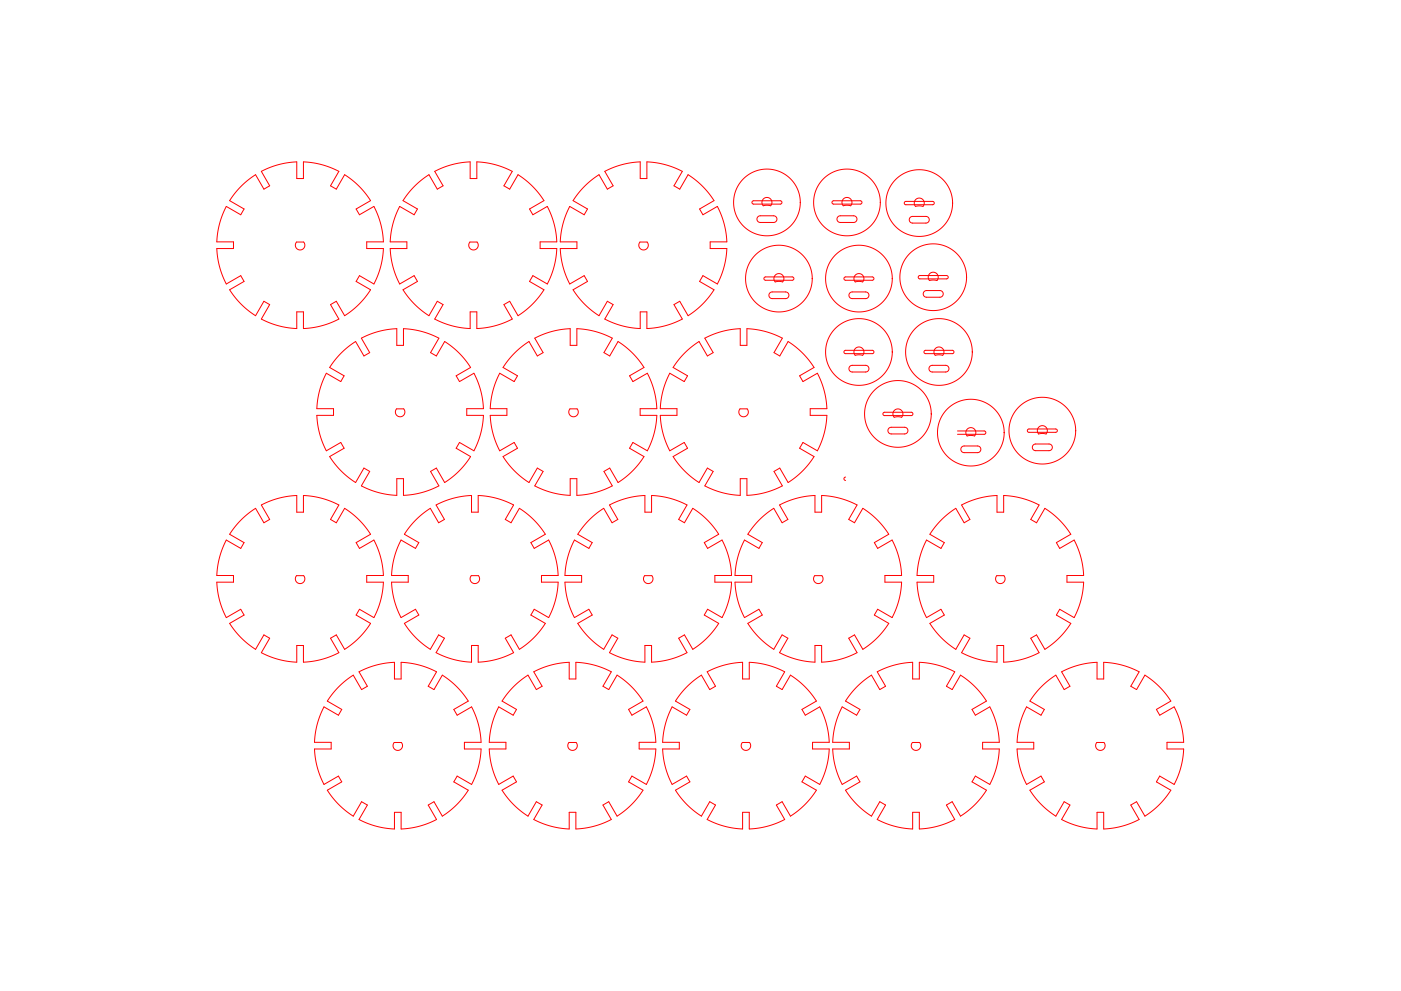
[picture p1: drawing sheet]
<svg xmlns="http://www.w3.org/2000/svg" width="420mm" height="297mm" viewBox="0 0 420 297" stroke-linecap="round" stroke-linejoin="round" font-family="sans-serif">
<g fill="none" stroke="#f00" stroke-width=".3">
<path d="M72.3 55.8l2-1.8 2.3-1.6 2.5 4.3 1.8-1-2.5-4.3 2.5-1.2 2.6-.8 2.8-.6 2.7-.3v5h2v-5l2 .2 4.4 .9 4.2 1.8-2.5 4.3 1.8 1 2.5-4.3 2.2 1.6 2.1 1.8 1.8 2 1.6 2.3-4.3 2.5 1 1.8 4.3-2.5 1.2 2.5 .8 2.6 .6 2.7 .3 2.8h-5v2h5l-.2 2-.9 4.4-1.8 4.2-4.3-2.5-1 1.8 4.3 2.5-1.6 2.2-1.8 2.1-2 1.8-2.3 1.6-2.5-4.3-1.8 1 2.5 4.3-2.5 1.2-2.6 .8-2.8 .6-2.7 .3v-5h-2v5l-2-.2-4.4-.9-4.2-1.8 2.5-4.3-1.8-1-2.5 4.3-2.2-1.6-2.1-1.8-1.9-2.1-1.5-2.2 4.3-2.5-1-1.8-4.3 2.5-1.2-2.5-.8-2.6-.6-2.8-.3-2.7h5v-2h-5l.2-2 1-4.5 1.7-4.1 4.3 2.5 1-1.8-4.3-2.5 1.6-2.2zM124.3 55.8l2-1.8 2.3-1.6 2.5 4.3 1.8-1-2.5-4.3 2.5-1.2 2.6-.8 2.8-.6 2.7-.3v5h2v-5l2 .2 4.4 .9 4.2 1.8-2.5 4.3 1.8 1 2.5-4.3 2.2 1.6 2.1 1.8 1.9 2.1 1.5 2.2-4.3 2.5 1 1.8 4.3-2.5 1.2 2.5 .8 2.6 .6 2.7 .3 2.8h-5v2h5l-.2 2-1 4.5-1.7 4.1-4.3-2.5-1 1.8 4.3 2.5-1.6 2.2-1.8 2.1-2 1.8-2.3 1.6-2.5-4.3-1.8 1 2.5 4.3-2.5 1.2-2.6 .8-2.8 .6-2.7 .3v-5h-2v5l-2-.2-4.4-.9-4.2-1.8 2.5-4.3-1.8-1-2.5 4.3-2.2-1.6-2.1-1.8-1.9-2.1-1.5-2.2 4.3-2.5-1-1.8-4.3 2.5-1.2-2.5-.8-2.6-.6-2.7-.3-2.8h5v-2h-5l.2-2 1-4.5 1.7-4.1 4.3 2.5 1-1.8-4.3-2.5 1.6-2.2zM175.3 55.8l2-1.8 2.3-1.6 2.5 4.3 1.8-1-2.5-4.3 2.5-1.2 2.6-.8 2.8-.6 2.7-.3v5h2v-5l2 .2 4.5 1 4.1 1.7-2.5 4.3 1.8 1 2.5-4.3 2.2 1.6 2.1 1.8 1.8 2 1.6 2.3-4.3 2.5 1 1.8 4.3-2.5 1.2 2.5 .8 2.6 .6 2.8 .3 2.7h-5v2h5l-.2 2-.9 4.4-1.8 4.2-4.3-2.5-1 1.8 4.3 2.5-1.6 2.2-1.8 2.1-2 1.8-2.3 1.6-2.5-4.3-1.8 1 2.5 4.3-2.5 1.2-2.6 .8-2.8 .6-2.7 .3v-5h-2v5l-2-.2-4.4-.9-4.2-1.8 2.5-4.3-1.8-1-2.5 4.3-2.2-1.6-2.1-1.8-1.9-2.1-1.5-2.2 4.3-2.5-1-1.8-4.3 2.5-1.2-2.5-.8-2.6-.6-2.8-.3-2.7h5v-2h-5l.2-2 1-4.5 1.7-4.1 4.3 2.5 1-1.8-4.3-2.5 1.6-2.2zM229 59.6l1-.4 1 .4 .5 1-.4 1.1-1.1-.2-1.1 .2-.4-1.1zM253 59.6l1-.4 1 .4 .5 1-.4 1.1-1.1-.2-1.1 .2-.4-1.1zM274.6 59.8l1.1-.4 1 .4 .5 1-.4 1.1-1.1-.2-1.1 .2-.4-1.1zM88.9 72.5h2.2l.3 1-.3 .9-1 .5-1-.3-.5-1zM140.9 72.5h2.2l.3 1-.3 .9-1 .5-1-.3-.5-1zM191.9 72.5h2.2l.3 1-.3 .9-1 .5-1-.3-.5-1zM225.7 60.3l8.3-.1 .5 .5-.4 .5h-8.1l-.5-.3zM227.3 65l.7-.3h4.1l.7 .4 .2 .7-.3 .6-.5 .3h-4.3l-.8-.7zM240 60.7h.1"/>
<path d="M249.7 60.3l8.3-.1 .5 .5-.4 .5h-8.1l-.5-.3zM251.3 65l.7-.3h4.1l.7 .4 .2 .7-.3 .6-.5 .3h-4.3l-.8-.7zM264 60.7h.1M271.3 60.5l8.4-.1 .5 .5-.5 .5h-8.1l-.4-.4zM273 65.2l.6-.3h4.2l.7 .3 .2 .8-.3 .6-.5 .3h-4.4l-.8-.7zM285.7 60.9h.1M229.2 83.1l8.4-.1 .5 .5-.5 .5h-8l-.5-.3zM230.9 87.8l.7-.3h4.1l.7 .4 .2 .7-.3 .6-.5 .3h-4.3l-.9-.7zM232.5 82.4l1.1-.4 1 .4 .5 1.1-.4 1-1.1-.2-1.1 .2-.4-1zM243.6 83.5h.1M253.2 83.1l8.4-.1 .5 .5-.5 .5h-8l-.5-.3zM254.9 87.8l.7-.3h4.1l.7 .4 .2 .7-.3 .6-.5 .3h-4.3l-.9-.7z"/>
<path d="M256.5 82.4l1.1-.4 1 .4 .5 1.1-.4 1-1.1-.2-1.1 .2-.4-1zM267.6 83.5h.1M275.5 82.7l8.4-.1 .5 .5-.5 .5h-8.1l-.4-.4zM277.2 87.4l.6-.3h4.2l.7 .4 .2 .7-.3 .6-.6 .3h-4.3l-.8-.7zM278.8 82l1.1-.4 1 .4 .5 1-.4 1.1-1.1-.2-1.1 .2-.4-1.1zM289.9 83.1h.1M102.3 105.8l2-1.8 2.3-1.6 2.5 4.3 1.8-1-2.5-4.3 2.5-1.2 2.6-.8 2.8-.6 2.7-.3v5h2v-5l2 .2 4.4 .9 4.2 1.8-2.5 4.3 1.8 1 2.5-4.3 2.2 1.6 2.1 1.8 1.9 2.1 1.5 2.2-4.3 2.5 1 1.8 4.3-2.5 1.2 2.5 .8 2.6 .6 2.7 .3 2.8h-5v2h5l-.2 2-1 4.5-1.7 4.1-4.3-2.5-1 1.8 4.3 2.5-1.6 2.2-1.8 2.1-2 1.8-2.3 1.6-2.5-4.3-1.8 1 2.5 4.3-2.5 1.2-2.6 .8-2.8 .6-2.7 .3v-5h-2v5l-2-.2-4.5-1-4.1-1.7 2.5-4.3-1.8-1-2.5 4.3-2.2-1.6-2.1-1.8-1.8-2-1.6-2.3 4.3-2.5-1-1.8-4.3 2.5-1.2-2.5-.8-2.6-.6-2.7-.3-2.8h5v-2h-5l.2-2 1-4.5 1.7-4.1 4.3 2.5 1-1.8-4.3-2.5 1.6-2.2zM154.3 105.8l2-1.8 2.3-1.6 2.5 4.3 1.8-1-2.5-4.3 2.5-1.2 2.6-.8 2.8-.6 2.7-.3v5h2v-5l2 .2 4.4 .9 4.2 1.8-2.5 4.3 1.8 1 2.5-4.3 2.2 1.6 2.1 1.8 1.8 2 1.6 2.3-4.3 2.5 1 1.8 4.3-2.5 1.2 2.5 .8 2.6 .6 2.8 .3 2.7h-5v2h5l-.2 2-.9 4.4-1.8 4.2-4.3-2.5-1 1.8 4.3 2.5-1.6 2.2-1.8 2.1-2.1 1.9-2.2 1.5-2.5-4.3-1.8 1 2.5 4.3-2.5 1.2-2.6 .8-2.8 .6-2.7 .3v-5h-2v5l-2-.2-4.5-1-4.1-1.7 2.5-4.3-1.8-1-2.5 4.3-2.2-1.6-2.1-1.8-1.9-2.1-1.5-2.2 4.3-2.5-1-1.8-4.3 2.5-1.2-2.5-.8-2.6-.6-2.8-.3-2.7h5v-2h-5l.2-2 1-4.5 1.7-4.1 4.3 2.5 1-1.8-4.3-2.5 1.6-2.2zM205.3 105.8l2-1.8 2.3-1.6 2.5 4.3 1.8-1-2.5-4.3 2.5-1.2 2.6-.8 2.8-.6 2.7-.3v5h2v-5l2 .2 4.5 1 4.1 1.7-2.5 4.3 1.8 1 2.5-4.3 2.2 1.6 2.1 1.8 1.8 2 1.6 2.3-4.3 2.5 1 1.8 4.3-2.5 1.2 2.5 .8 2.6 .6 2.8 .3 2.7h-5v2h5l-.2 2-.9 4.4-1.8 4.2-4.3-2.5-1 1.8 4.3 2.5-1.6 2.2-1.8 2.1-2 1.8-2.3 1.6-2.5-4.3-1.8 1 2.5 4.3-2.5 1.2-2.6 .8-2.8 .6-2.7 .3v-5h-2v5l-2-.2-4.5-1-4.1-1.7 2.5-4.3-1.8-1-2.5 4.3-2.2-1.6-2.1-1.8-1.8-2-1.6-2.3 4.3-2.5-1-1.8-4.3 2.5-1.2-2.5-.8-2.6-.6-2.8-.3-2.7h5v-2h-5l.2-2 1-4.5 1.7-4.1 4.3 2.5 1-1.8-4.3-2.5 1.6-2.2zM253.2 105.1l8.4-.1 .5 .5-.5 .5h-8l-.5-.3zM254.9 109.8l.7-.3h4.1l.7 .4 .2 .7-.3 .6-.5 .3h-4.3l-.9-.7zM256.5 104.4l1.1-.4 1 .4 .5 1.1-.4 1-1.1-.2-1.1 .2-.4-1z"/>
<path d="M267.6 105.5h.1M277.2 105.1l8.4-.1 .5 .5-.5 .5h-8l-.5-.3zM278.9 109.8l.7-.3h4.1l.7 .4 .2 .7-.3 .6-.5 .3h-4.3l-.9-.7zM280.5 104.4l1.1-.4 1 .4 .5 1.1-.4 1-1.1-.2-1.1 .2-.4-1zM291.6 105.5h.1M118.9 122.5h2.2l.3 1-.3 .9-1 .5-1-.3-.5-1zM170.9 122.5h2.2l.3 1-.3 .9-1 .5-1-.3-.5-1zM221.9 122.5h2.2l.3 1-.3 .9-1 .5-1-.3-.5-1zM264.9 123.7l8.4-.1 .5 .5-.5 .5h-8.1l-.4-.3zM266.6 128.4l.6-.3h4.2l.7 .3 .2 .8-.3 .6-.5 .3h-4.4l-.8-.7zM268.2 123l1.1-.4 1 .4 .5 1-.4 1.1-1.1-.2-1.1 .2-.4-1.1zM279.3 124.1h.1"/>
<path d="M287.2 129.2h8l.5 .5-.5 .5h-8M288.4 134l.7-.3h4.2l.6 .4 .2 .7-.2 .6-.6 .3h-4.3l-.8-.7zM290.1 128.6l1-.4 1.1 .4 .5 1-.4 1.1-1.2-.2-1.1 .2-.3-1.1zM301.2 129.7h.1M308.2 128.7l8.4-.1 .5 .5-.5 .5h-8l-.5-.3zM309.9 133.4l.7-.3h4.1l.7 .4 .2 .7-.3 .6-.5 .3h-4.3l-.8-.7zM311.5 128l1.1-.4 1 .4 .5 1-.4 1.1-1.1-.2-1.1 .2-.4-1.1zM322.6 129.1h.1M72.3 155.8l2.1-1.9 2.2-1.5 2.5 4.3 1.8-1-2.5-4.3 2.5-1.2 2.6-.8 2.7-.6 2.8-.3v5h2v-5l2 .2 4.5 1 4.1 1.7-2.5 4.3 1.8 1 2.5-4.3 2.2 1.6 2.1 1.8 1.8 2 1.6 2.3-4.3 2.5 1 1.8 4.3-2.5 1.2 2.5 .8 2.6 .6 2.7 .3 2.8h-5v2h5l-.2 2-.9 4.4-1.8 4.2-4.3-2.5-1 1.8 4.3 2.5-1.6 2.2-1.8 2.1-2 1.8-2.3 1.6-2.5-4.3-1.8 1 2.5 4.3-2.5 1.2-2.6 .8-2.7 .6-2.8 .3v-5h-2v5l-2-.2-4.5-1-4.1-1.7 2.5-4.3-1.8-1-2.5 4.3-2.2-1.6-2.1-1.8-1.8-2-1.6-2.3 4.3-2.5-1-1.8-4.3 2.5-1.2-2.5-.8-2.6-.6-2.7-.3-2.8h5v-2h-5l.2-2 .9-4.4 1.8-4.2 4.3 2.5 1-1.8-4.3-2.5 1.6-2.2zM124.7 155.8l2-1.8 2.4-1.6 2.5 4.3 1.7-1-2.5-4.3 2.5-1.2 2.6-.8 2.7-.6 2.8-.3v5h2v-5l2 .2 4.5 .9 4.1 1.8-2.5 4.3 1.8 1 2.5-4.3 2.2 1.6 2.1 1.8 1.8 2 1.6 2.3-4.3 2.5 1 1.8 4.3-2.5 1.2 2.5 .9 2.6 .5 2.7 .3 2.8h-5v2h5l-.2 2-.9 4.5-1.8 4.1-4.3-2.5-1 1.8 4.3 2.5-1.6 2.2-1.8 2.1-2.1 1.8-2.2 1.6-2.5-4.3-1.8 1 2.5 4.3-2.5 1.2-2.6 .8-2.7 .6-2.8 .3v-5h-2v5l-2-.2-4.5-1-4.1-1.7 2.5-4.3-1.7-1-2.5 4.3-2.3-1.6-2.1-1.8-1.8-2.1-1.6-2.2 4.3-2.5-1-1.8-4.3 2.5-1.2-2.5-.8-2.6-.6-2.7-.3-2.8h5v-2h-5l.2-2 1-4.5 1.7-4.1 4.3 2.5 1-1.8-4.3-2.5 1.6-2.2zM176.7 155.8l2-1.8 2.4-1.6 2.5 4.3 1.7-1-2.5-4.3 2.5-1.2 2.6-.8 2.7-.6 2.8-.3v5h2v-5l2 .2 4.5 .9 4.1 1.8-2.5 4.3 1.8 1 2.5-4.3 2.2 1.6 2.1 1.8 1.8 2 1.6 2.3-4.3 2.5 1 1.8 4.3-2.5 1.2 2.5 .9 2.6 .5 2.8 .3 2.7h-5v2h5l-.2 2-.9 4.4-1.8 4.2-4.3-2.5-1 1.8 4.3 2.5-1.6 2.2-1.8 2.1-2 1.8-2.3 1.6-2.5-4.3-1.8 1 2.5 4.3-2.5 1.2-2.6 .8-2.7 .6-2.8 .3v-5h-2v5l-2-.2-4.5-1-4.1-1.7 2.5-4.3-1.7-1-2.5 4.3-2.3-1.6-2.1-1.8-1.8-2.1-1.6-2.2 4.3-2.5-1-1.8-4.3 2.5-1.2-2.5-.8-2.6-.6-2.8-.3-2.7h5v-2h-5l.2-2 .9-4.4 1.8-4.2 4.3 2.5 1-1.8-4.3-2.5 1.6-2.2zM227.7 155.8l2.1-1.9 2.3-1.5 2.5 4.3 1.7-1-2.5-4.3 2.5-1.2 2.6-.8 2.7-.6 2.8-.3v5h2v-5l2 .2 4.5 .9 4.1 1.8-2.5 4.3 1.8 1 2.5-4.3 2.2 1.6 2.1 1.8 1.8 2 1.6 2.3-4.3 2.5 1 1.8 4.3-2.5 1.2 2.5 .9 2.6 .5 2.8 .3 2.7h-5v2h5l-.2 2-.9 4.4-1.8 4.2-4.3-2.5-1 1.8 4.3 2.5-1.6 2.2-1.8 2.1-2 1.8-2.3 1.6-2.5-4.3-1.8 1 2.5 4.3-2.5 1.2-2.6 .8-2.7 .6-2.8 .3v-5h-2v5l-2-.2-4.4-.9-4.2-1.8 2.5-4.3-1.7-1-2.5 4.3-2.3-1.6-2.1-1.8-1.8-2-1.6-2.3 4.3-2.5-1-1.8-4.3 2.5-1.2-2.5-.8-2.6-.6-2.7-.3-2.8h5v-2h-5l.2-2 .9-4.4 1.8-4.2 4.3 2.5 1-1.8-4.3-2.5 1.6-2.2z"/>
<path d="M253.6 143l-.5 .5 .1 .3 .4 .2M282.3 155.8l2.1-1.9 2.2-1.5 2.5 4.3 1.8-1-2.5-4.3 2.5-1.2 2.6-.8 2.7-.6 2.8-.3v5h2v-5l2 .2 4.5 1 4.1 1.7-2.5 4.3 1.8 1 2.5-4.3 2.2 1.6 2.1 1.8 1.9 2.1 1.5 2.2-4.3 2.5 1 1.8 4.3-2.5 1.2 2.5 .8 2.6 .6 2.8 .3 2.7h-5v2h5l-.2 2-.9 4.4-1.8 4.2-4.3-2.5-1 1.8 4.3 2.5-1.6 2.2-1.8 2.1-2 1.8-2.3 1.6-2.5-4.3-1.8 1 2.5 4.3-2.5 1.2-2.6 .8-2.7 .6-2.8 .3v-5h-2v5l-2-.2-4.4-.9-4.2-1.8 2.5-4.3-1.8-1-2.5 4.3-2.2-1.6-2.1-1.8-1.8-2-1.6-2.3 4.3-2.5-1-1.8-4.3 2.5-1.2-2.5-.8-2.6-.6-2.8-.3-2.7h5v-2h-5l.2-2 .9-4.4 1.8-4.2 4.3 2.5 1-1.8-4.3-2.5 1.6-2.2zM88.9 172.5h2.2l.3 1-.3 .9-1 .5-1-.3-.5-1zM141.3 172.5h2.2l.3 1-.3 .9-1 .5-1-.3-.5-1zM193.3 172.5h2.2l.3 1-.3 .9-1 .5-1-.3-.5-1zM244.3 172.5h2.2l.3 1-.3 .9-1 .5-1-.3-.5-1zM298.9 172.5h2.2l.3 1-.3 .9-1 .5-1-.3-.5-1zM101.6 205.8l2-1.8 2.3-1.6 2.5 4.3 1.8-1-2.5-4.3 2.5-1.2 2.6-.8 2.7-.6 2.8-.3v5h2v-5l2 .2 4.4 .9 4.2 1.8-2.5 4.3 1.8 1 2.5-4.3 2.2 1.6 2.1 1.8 1.8 2 1.6 2.3-4.3 2.5 1 1.8 4.3-2.5 1.2 2.5 .8 2.6 .6 2.8 .3 2.7h-5v2h5l-.2 2-1 4.5-1.7 4.1-4.3-2.5-1 1.8 4.3 2.5-1.6 2.2-1.8 2.1-2 1.8-2.3 1.6-2.5-4.3-1.8 1 2.5 4.3-2.5 1.2-2.6 .8-2.8 .6-2.7 .3v-5h-2v5l-2-.2-4.5-1-4.1-1.7 2.5-4.3-1.8-1-2.5 4.3-2.2-1.6-2.1-1.8-1.8-2-1.6-2.3 4.3-2.5-1-1.8-4.3 2.5-1.2-2.5-.8-2.6-.6-2.7-.3-2.8h5v-2h-5l.2-2 .9-4.5 1.8-4.1 4.3 2.5 1-1.8-4.3-2.5 1.6-2.2zM154 205.8l2-1.8 2.3-1.6 2.5 4.3 1.8-1-2.5-4.3 2.5-1.2 2.6-.8 2.7-.6 2.8-.3v5h2v-5l2 .2 4.4 .9 4.2 1.8-2.5 4.3 1.8 1 2.5-4.3 2.2 1.6 2.1 1.8 1.9 2.1 1.5 2.2-4.3 2.5 1 1.8 4.3-2.5 1.2 2.5 .8 2.6 .6 2.7 .3 2.8h-5v2h5l-.2 2-.9 4.4-1.8 4.2-4.3-2.5-1 1.8 4.3 2.5-1.6 2.2-1.8 2.1-2.1 1.9-2.2 1.5-2.5-4.3-1.8 1 2.5 4.3-2.5 1.2-2.6 .8-2.7 .6-2.8 .3v-5h-2v5l-2-.2-4.5-1-4.1-1.7 2.5-4.3-1.8-1-2.5 4.3-2.2-1.6-2.1-1.8-1.8-2-1.6-2.3 4.3-2.5-1-1.8-4.3 2.5-1.2-2.5-.8-2.6-.6-2.8-.3-2.7h5v-2h-5l.2-2 1-4.5 1.7-4.1 4.3 2.5 1-1.8-4.3-2.5 1.6-2.2zM206 205.8l2-1.8 2.3-1.6 2.5 4.3 1.8-1-2.5-4.3 2.5-1.2 2.6-.8 2.7-.6 2.8-.3v5h2v-5l2 .2 4.4 .9 4.2 1.8-2.5 4.3 1.8 1 2.5-4.3 2.2 1.6 2.1 1.8 1.9 2.1 1.5 2.2-4.3 2.5 1 1.8 4.3-2.5 1.2 2.5 .8 2.6 .6 2.7 .3 2.8h-5v2h5l-.2 2-.9 4.4-1.8 4.2-4.3-2.5-1 1.8 4.3 2.5-1.6 2.2-1.8 2.1-2 1.8-2.3 1.6-2.5-4.3-1.8 1 2.5 4.3-2.5 1.2-2.6 .8-2.8 .6-2.7 .3v-5h-2v5l-2-.2-4.4-.9-4.2-1.8 2.5-4.3-1.8-1-2.5 4.3-2.2-1.6-2.1-1.8-1.9-2.1-1.5-2.2 4.3-2.5-1-1.8-4.3 2.5-1.2-2.5-.8-2.6-.6-2.7-.3-2.8h5v-2h-5l.2-2 .9-4.4 1.8-4.2 4.3 2.5 1-1.8-4.3-2.5 1.6-2.2zM257 205.8l2-1.8 2.3-1.6 2.5 4.3 1.8-1-2.5-4.3 2.5-1.2 2.6-.8 2.7-.6 2.8-.3v5h2v-5l2 .2 4.4 .9 4.2 1.8-2.5 4.3 1.8 1 2.5-4.3 2.2 1.6 2.1 1.8 1.9 2.1 1.5 2.2-4.3 2.5 1 1.8 4.3-2.5 1.2 2.5 .8 2.6 .6 2.7 .3 2.8h-5v2h5l-.2 2-.9 4.4-1.8 4.2-4.3-2.5-1 1.8 4.3 2.5-1.6 2.2-1.8 2.1-2 1.8-2.3 1.6-2.5-4.3-1.8 1 2.5 4.3-2.5 1.2-2.6 .8-2.8 .6-2.7 .3v-5h-2v5l-2-.2-4.4-.9-4.2-1.8 2.5-4.3-1.8-1-2.5 4.3-2.2-1.6-2.1-1.8-1.9-2.1-1.5-2.2 4.3-2.5-1-1.8-4.3 2.5-1.2-2.5-.8-2.6-.6-2.7-.3-2.8h5v-2h-5l.2-2 .9-4.4 1.8-4.2 4.3 2.5 1-1.8-4.3-2.5 1.6-2.2zM312.3 205.8l2.1-1.9 2.2-1.5 2.5 4.3 1.8-1-2.5-4.3 2.5-1.2 2.6-.8 2.8-.6 2.7-.3v5h2v-5l2 .2 4.4 .9 4.2 1.8-2.5 4.3 1.8 1 2.5-4.3 2.2 1.6 2.1 1.8 1.9 2.1 1.5 2.2-4.3 2.5 1 1.8 4.3-2.5 1.2 2.5 .8 2.6 .6 2.8 .3 2.7h-5v2h5l-.2 2-.9 4.4-1.8 4.2-4.3-2.5-1 1.8 4.3 2.5-1.6 2.2-1.8 2.1-2 1.8-2.3 1.6-2.5-4.3-1.8 1 2.5 4.3-2.5 1.2-2.6 .8-2.8 .6-2.7 .3v-5h-2v5l-2-.2-4.4-.9-4.2-1.8 2.5-4.3-1.8-1-2.5 4.3-2.2-1.6-2.1-1.8-1.8-2-1.6-2.3 4.3-2.5-1-1.8-4.3 2.5-1.2-2.5-.8-2.6-.6-2.8-.3-2.7h5v-2h-5l.2-2 .9-4.4 1.8-4.2 4.3 2.5 1-1.8-4.3-2.5 1.6-2.2z"/>
<path d="M118.2 222.6h2.2l.3 .9-.3 .9-1 .5-1-.3-.5-1zM170.6 222.5h2.2l.3 1-.3 .9-1 .5-1-.3-.5-1zM222.6 222.5h2.2l.3 1-.3 .9-1 .5-1-.3-.5-1zM273.6 222.5h2.2l.3 1-.3 .9-1 .5-1-.3-.5-1zM328.9 222.5h2.2l.3 1-.3 .9-1 .5-1-.3-.5-1z"/>
<circle cx="230" cy="60.7" r="10"/>
<circle cx="254" cy="60.7" r="10"/>
<circle cx="275.7" cy="60.9" r="10"/>
<circle cx="233.6" cy="83.5" r="10"/>
<circle cx="257.6" cy="83.5" r="10"/>
<circle cx="279.9" cy="83.1" r="10"/>
<circle cx="257.6" cy="105.5" r="10"/>
<circle cx="281.6" cy="105.5" r="10"/>
<circle cx="269.3" cy="124.1" r="10"/>
<circle cx="291.2" cy="129.7" r="10"/>
<circle cx="312.6" cy="129.1" r="10"/>
</g>
</svg>
